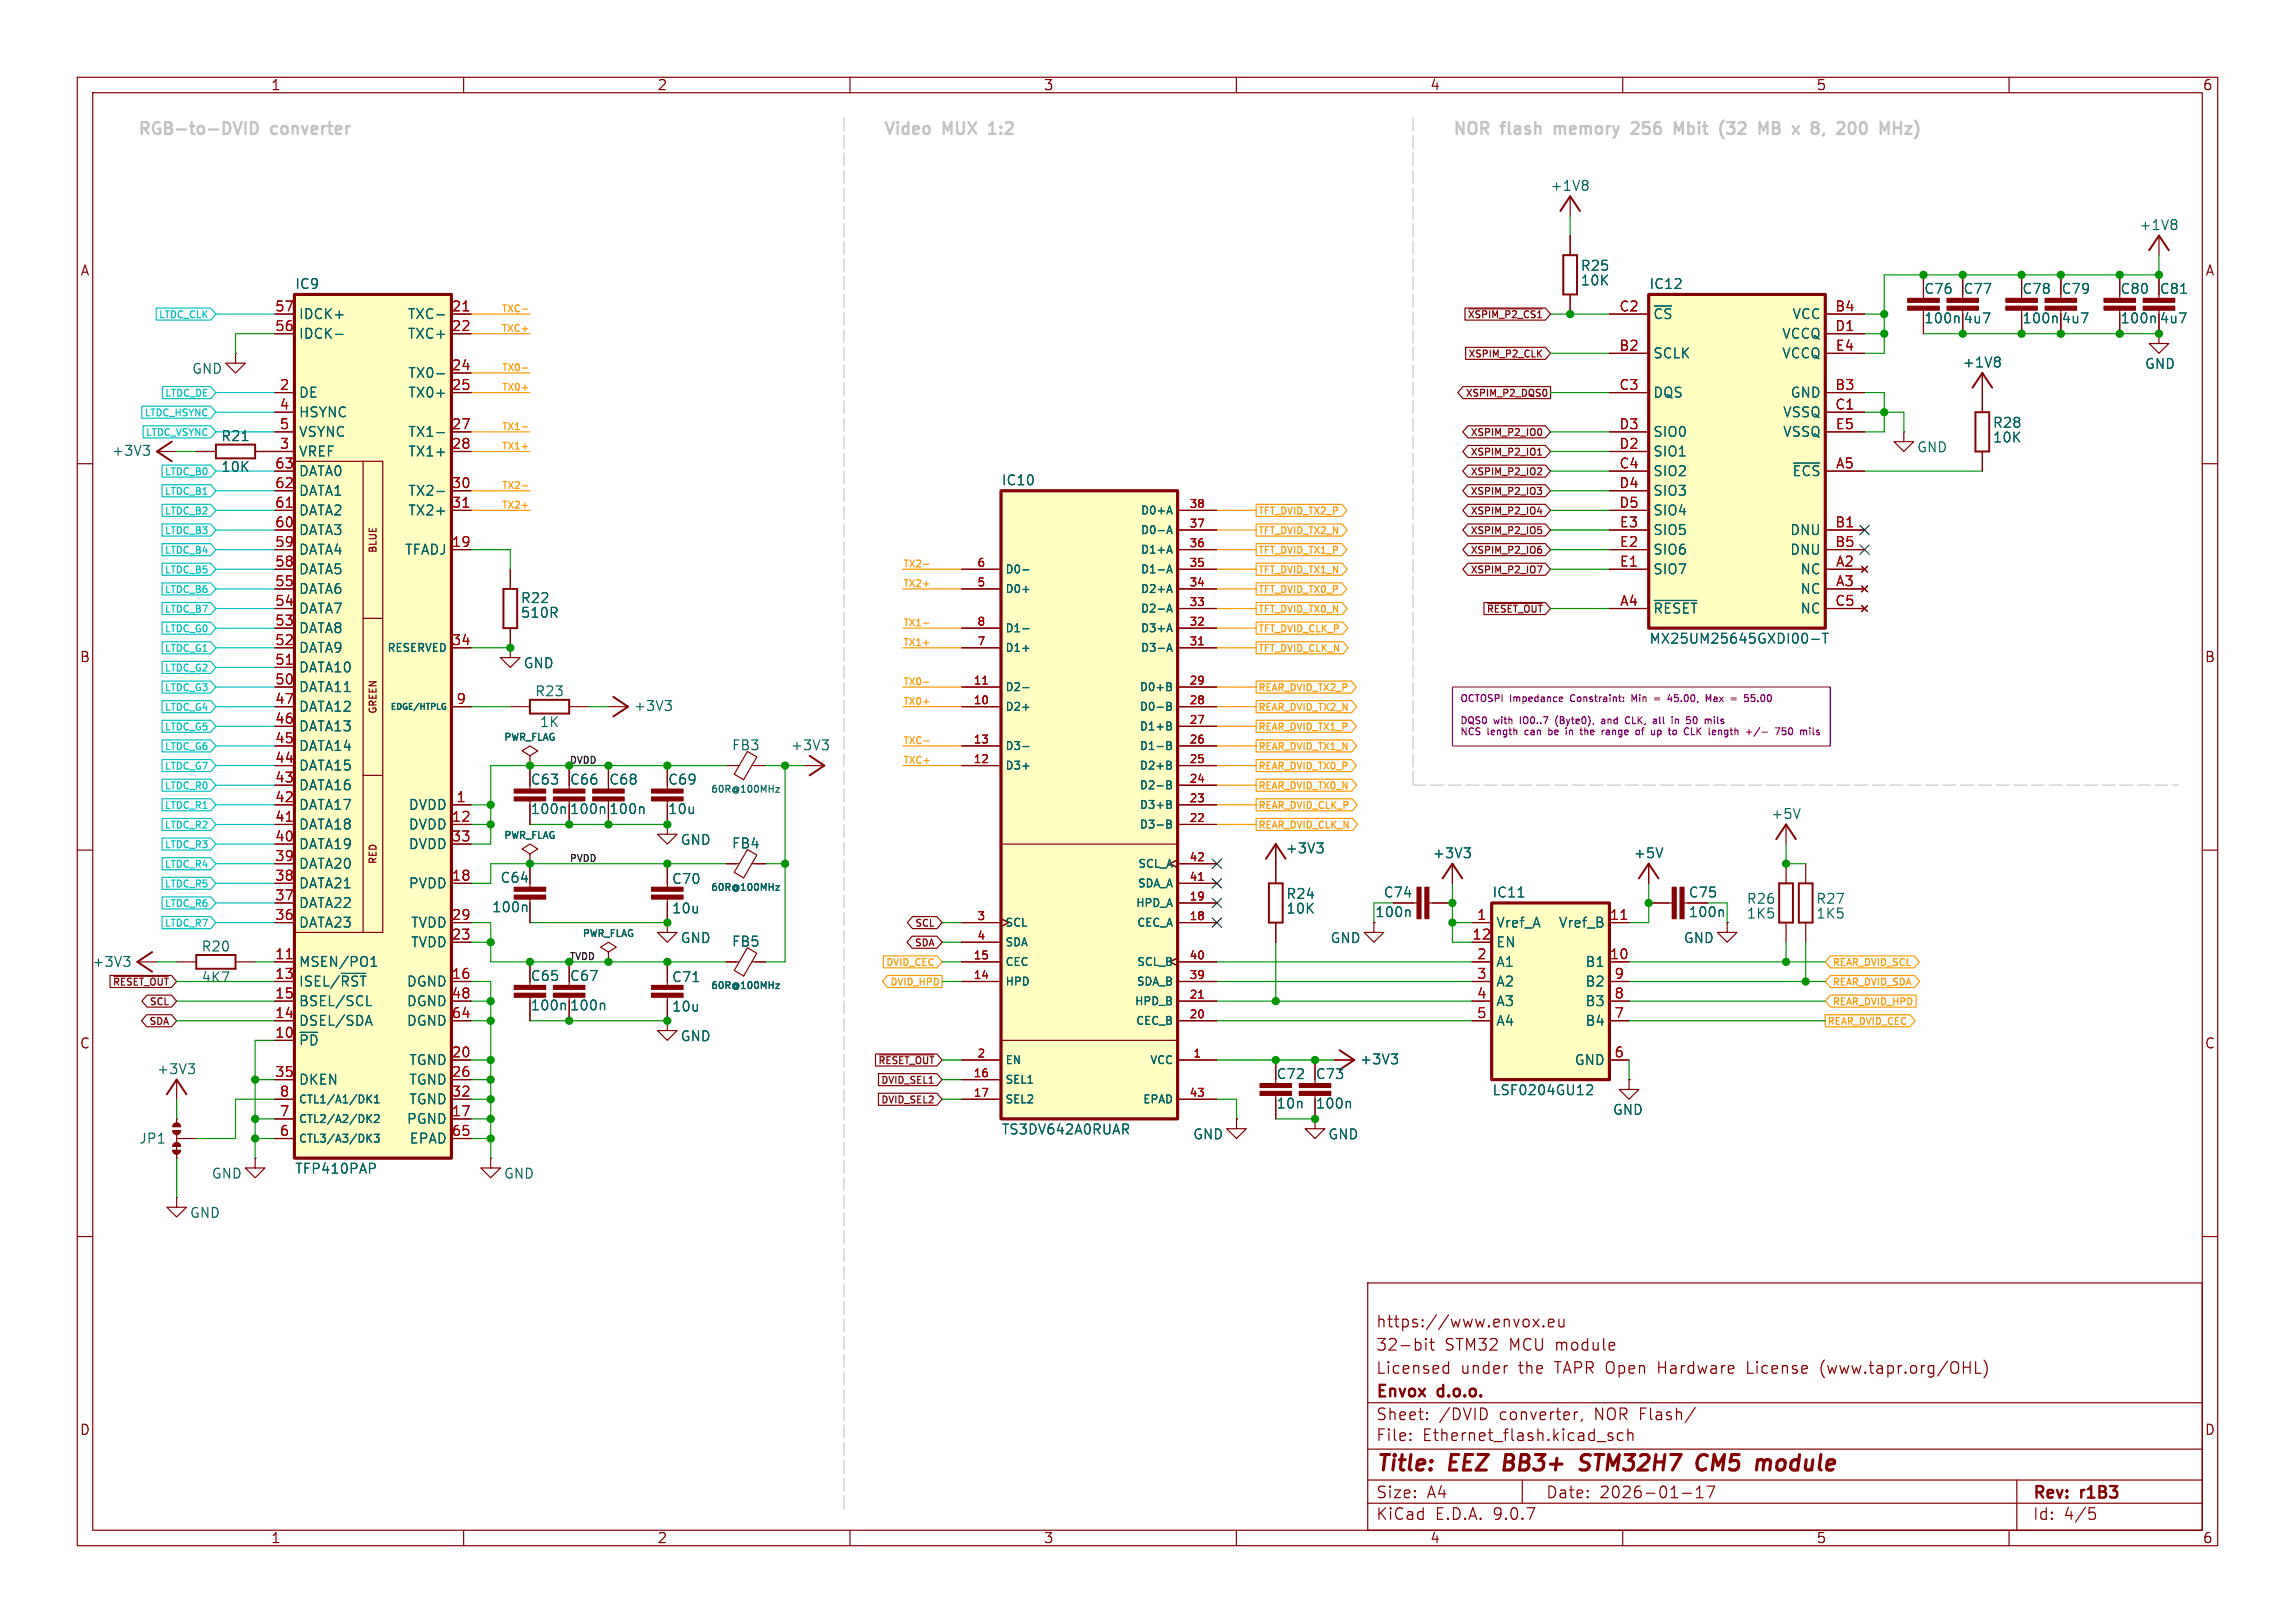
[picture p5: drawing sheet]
<svg xmlns="http://www.w3.org/2000/svg" width="297mm" height="210mm" viewBox="0 0 297 210" stroke-linecap="round" stroke-linejoin="round" font-family="sans-serif">
<defs><g id="words">
<g font-size="2.8" fill="#840000">
<text x="178" y="190.9">Title:</text>
<text x="187.7" y="190.9">EEZ</text>
<text x="195.5" y="190.9">BB3+</text>
<text x="206.2" y="190.9">STM32H7</text>
<text x="222.1" y="190.9">CM5</text>
<text x="230.6" y="190.9">module</text>
</g>
<g font-size="2.1" fill="#c2c2c2">
<text x="17.8" y="17.5">RGB-to-DVID</text>
<text x="35.2" y="17.5">converter</text>
<text x="114.3" y="17.5">Video</text>
<text x="122.2" y="17.5">MUX</text>
<text x="128.7" y="17.5">1:2</text>
<text x="188" y="17.5">NOR</text>
<text x="194.4" y="17.5">flash</text>
<text x="201.9" y="17.5">memory</text>
<text x="212.5" y="17.5">256</text>
<text x="218.6" y="17.5">Mbit</text>
<text x="225.1" y="17.5">(32</text>
<text x="230.8" y="17.5">MB</text>
<text x="235.8" y="17.5">x</text>
<text x="238.8" y="17.5">8,</text>
<text x="242.8" y="17.5">200</text>
</g>
<g font-size="2.1" fill="#840000">
<text x="178" y="172">https://www.envox.eu</text>
<text x="178" y="178">Licensed</text>
<text x="178" y="175">32-bit</text>
<text x="186.9" y="175">STM32</text>
<text x="189" y="178">under</text>
<text x="195.4" y="175">MCU module</text>
<text x="196.6" y="178">the</text>
<text x="201.4" y="178">TAPR Open</text>
<text x="215" y="178">Hardware</text>
<text x="226.7" y="178">License</text>
<text x="236.3" y="178">(www.tapr.org/OHL)</text>
<text x="178" y="184">Sheet:</text>
<text x="178" y="181.2">Envox</text>
<text x="186.2" y="181.2">d.o.o.</text>
<text x="186.2" y="184">/DVID</text>
<text x="194.1" y="184">converter,</text>
<text x="206.5" y="184">NOR Flash/</text>
<text x="178" y="186.7">File:</text>
<text x="184.1" y="186.7">Ethernet_flash.kicad_sch</text>
<text x="178" y="196.9">KiCad</text>
<text x="178" y="194.1">Size:</text>
<text x="184.7" y="194.1">A4</text>
<text x="185.7" y="196.9">E.D.A.</text>
<text x="193.3" y="196.9">9.0.7</text>
<text x="200" y="194.1">Date:</text>
<text x="207" y="194.1">2026-01-17</text>
<text x="263" y="194.3">Rev:</text>
<text x="263" y="196.9">Id:</text>
<text x="267.1" y="196.9">4/5</text>
<text x="269.4" y="194.3">r1B3</text>
</g>
<g font-size="1.8" fill="#840000">
<text x="35" y="11.9">1</text>
<text x="85" y="11.9">2</text>
<text x="135" y="11.9">3</text>
<text x="185" y="11.9">4</text>
<text x="235" y="11.9">5</text>
<text x="285" y="11.9">6</text>
<text x="10.3" y="35.9">A</text>
<text x="285.3" y="35.9">A</text>
<text x="10.3" y="85.9">B</text>
<text x="285.3" y="85.9">B</text>
<text x="218.4" y="116.3">C75</text>
<text x="10.3" y="135.9">C</text>
<text x="285.3" y="135.9">C</text>
<text x="10.3" y="185.9">D</text>
<text x="285.3" y="185.9">D</text>
<text x="35" y="199.9">1</text>
<text x="85" y="199.9">2</text>
<text x="135" y="199.9">3</text>
<text x="185" y="199.9">4</text>
<text x="235" y="199.9">5</text>
<text x="285" y="199.9">6</text>
</g>
<g font-size="1.8" fill="#006464">
<text x="200.6" y="24.9">+1V8</text>
<text x="276.8" y="30">+1V8</text>
<text x="204.5" y="35.2">R25</text>
<text x="38.1" y="37.6">IC9</text>
<text x="38.6" y="41.5">IDCK+</text>
<text x="52.7" y="41.5">TXC-</text>
<text x="204.5" y="37.1">10K</text>
<text x="213.4" y="37.6">IC12</text>
<text x="213.9" y="41.5">~{CS}</text>
<text x="231.9" y="41.5">VCC</text>
<text x="248.9" y="38.2">C76</text>
<text x="254" y="38.2">C77</text>
<text x="261.6" y="38.2">C78</text>
<text x="266.7" y="38.2">C79</text>
<text x="274.3" y="38.2">C80</text>
<text x="279.4" y="38.2">C81</text>
<text x="38.6" y="44">IDCK-</text>
<text x="52.7" y="44">TXC+</text>
<text x="213.9" y="46.6">SCLK</text>
<text x="230.5" y="44">VCCQ</text>
<text x="230.5" y="46.6">VCCQ</text>
<text x="248.9" y="42">100n</text>
<text x="253.9" y="47.8">+1V8</text>
<text x="254" y="42">4u7</text>
<text x="261.6" y="42">100n</text>
<text x="266.7" y="42">4u7</text>
<text x="274.3" y="42">100n</text>
<text x="277.5" y="47.9">GND</text>
<text x="279.4" y="42">4u7</text>
<text x="24.8" y="48.6">GND</text>
<text x="38.6" y="51.7">DE</text>
<text x="52.7" y="49.1">TX0-</text>
<text x="52.7" y="51.7">TX0+</text>
<text x="213.9" y="51.7">DQS</text>
<text x="231.6" y="51.7">GND</text>
<text x="14.4" y="59.2">+3V3</text>
<text x="28.5" y="57.3">R21</text>
<text x="38.6" y="54.2">HSYNC</text>
<text x="38.6" y="56.7">VSYNC</text>
<text x="38.6" y="59.3">VREF</text>
<text x="52.7" y="56.7">TX1-</text>
<text x="52.7" y="59.3">TX1+</text>
<text x="213.9" y="56.7">SIO0</text>
<text x="213.9" y="59.3">SIO1</text>
<text x="230.7" y="54.2">VSSQ</text>
<text x="230.7" y="56.7">VSSQ</text>
<text x="248" y="58.7">GND</text>
<text x="257.8" y="55.6">R28</text>
<text x="257.8" y="57.5">10K</text>
<text x="28.5" y="61.3">10K</text>
<text x="38.6" y="61.8">DATA0</text>
<text x="38.6" y="64.4">DATA1</text>
<text x="52.7" y="64.4">TX2-</text>
<text x="129.5" y="63">IC10</text>
<text x="213.9" y="61.8">SIO2</text>
<text x="213.9" y="64.4">SIO3</text>
<text x="231.9" y="61.8">~{ECS}</text>
<text x="38.6" y="66.9">DATA2</text>
<text x="38.6" y="69.4">DATA3</text>
<text x="38.6" y="72">DATA4</text>
<text x="52.3" y="72">TFADJ</text>
<text x="52.7" y="66.9">TX2+</text>
<text x="213.9" y="66.9">SIO4</text>
<text x="213.9" y="69.4">SIO5</text>
<text x="213.9" y="72">SIO6</text>
<text x="231.6" y="69.4">DNU</text>
<text x="231.6" y="72">DNU</text>
<text x="38.6" y="74.5">DATA5</text>
<text x="38.6" y="77.1">DATA6</text>
<text x="213.9" y="74.5">SIO7</text>
<text x="232.9" y="74.5">NC</text>
<text x="232.9" y="77.1">NC</text>
<text x="38.6" y="79.6">DATA7</text>
<text x="38.6" y="82.1">DATA8</text>
<text x="67.3" y="80.1">510R</text>
<text x="67.3" y="78.2">R22</text>
<text x="213.4" y="83.5">MX25UM25645GXDI00-T</text>
<text x="213.9" y="79.6">~{RESET}</text>
<text x="232.9" y="79.6">NC</text>
<text x="38.6" y="84.7">DATA9</text>
<text x="38.6" y="87.2">DATA10</text>
<text x="38.6" y="89.8">DATA11</text>
<text x="67.7" y="86.7">GND</text>
<text x="38.6" y="92.3">DATA12</text>
<text x="38.6" y="94.8">DATA13</text>
<text x="69.2" y="90.3">R23</text>
<text x="69.8" y="94.3">1K</text>
<text x="81.9" y="92.2">+3V3</text>
<text x="38.6" y="97.4">DATA14</text>
<text x="38.6" y="99.9">DATA15</text>
<text x="68.6" y="101.7">C63</text>
<text x="73.7" y="101.7">C66</text>
<text x="78.7" y="101.7">C68</text>
<text x="86.4" y="101.7">C69</text>
<text x="94.6" y="97.3">FB3</text>
<text x="102.2" y="97.3">+3V3</text>
<text x="38.6" y="102.5">DATA16</text>
<text x="38.6" y="105">DATA17</text>
<text x="38.6" y="107.5">DATA18</text>
<text x="52.8" y="105">DVDD</text>
<text x="52.8" y="107.5">DVDD</text>
<text x="68.6" y="105.5">100n</text>
<text x="73.7" y="105.5">100n</text>
<text x="78.7" y="105.5">100n</text>
<text x="86.4" y="105.5">10u</text>
<text x="229.1" y="106.2">+5V</text>
<text x="38.6" y="110.1">DATA19</text>
<text x="38.6" y="112.6">DATA20</text>
<text x="52.8" y="110.1">DVDD</text>
<text x="88" y="109.5">GND</text>
<text x="94.6" y="110">FB4</text>
<text x="166.3" y="110.6">+3V3</text>
<text x="185.3" y="111.3">+3V3</text>
<text x="211.3" y="111.3">+5V</text>
<text x="38.6" y="115.2">DATA21</text>
<text x="38.6" y="117.7">DATA22</text>
<text x="52.8" y="115.2">PVDD</text>
<text x="63.6" y="118.2">100n</text>
<text x="64.7" y="114.4">C64</text>
<text x="86.9" y="114.6">C70</text>
<text x="86.9" y="118.4">10u</text>
<text x="166.4" y="116.5">R24</text>
<text x="166.4" y="118.4">10K</text>
<text x="177.9" y="118.9">100n</text>
<text x="179" y="116.3">C74</text>
<text x="193" y="116.3">IC11</text>
<text x="218.4" y="118.9">100n</text>
<text x="226" y="117.2">R26</text>
<text x="226" y="119.1">1K5</text>
<text x="235" y="117.2">R27</text>
<text x="235" y="119.1">1K5</text>
<text x="11.9" y="125.3">+3V3</text>
<text x="26" y="123.3">R20</text>
<text x="38.6" y="120.2">DATA23</text>
<text x="38.6" y="125.3">MSEN/PO1</text>
<text x="53.1" y="120.2">TVDD</text>
<text x="53.1" y="122.8">TVDD</text>
<text x="88" y="122.2">GND</text>
<text x="94.6" y="122.7">FB5</text>
<text x="172.1" y="122.2">GND</text>
<text x="193.5" y="120.2">Vref_A</text>
<text x="193.5" y="122.8">EN</text>
<text x="193.5" y="125.3">A1</text>
<text x="201.6" y="120.2">Vref_B</text>
<text x="205.1" y="125.3">B1</text>
<text x="217.8" y="122.2">GND</text>
<text x="26" y="127.3">4K7</text>
<text x="38.6" y="127.9">ISEL/~{RST}</text>
<text x="38.6" y="130.4">BSEL/SCL</text>
<text x="52.6" y="127.9">DGND</text>
<text x="52.6" y="130.4">DGND</text>
<text x="68.6" y="130.9">100n</text>
<text x="68.6" y="127.1">C65</text>
<text x="73.7" y="130.9">100n</text>
<text x="73.7" y="127.1">C67</text>
<text x="86.9" y="127.3">C71</text>
<text x="86.9" y="131.1">10u</text>
<text x="193.5" y="127.9">A2</text>
<text x="193.5" y="130.4">A3</text>
<text x="205.1" y="127.9">B2</text>
<text x="205.1" y="130.4">B3</text>
<text x="38.6" y="132.9">DSEL/SDA</text>
<text x="38.6" y="135.5">~{PD}</text>
<text x="52.6" y="132.9">DGND</text>
<text x="88" y="134.9">GND</text>
<text x="175.9" y="137.9">+3V3</text>
<text x="193.5" y="132.9">A4</text>
<text x="205.1" y="132.9">B4</text>
<text x="20.2" y="139.2">+3V3</text>
<text x="38.6" y="140.6">DKEN</text>
<text x="52.9" y="138">TGND</text>
<text x="52.9" y="140.6">TGND</text>
<text x="52.9" y="143.1">TGND</text>
<text x="165.1" y="139.8">C72</text>
<text x="165.1" y="143.6">10n</text>
<text x="170.2" y="143.6">100n</text>
<text x="170.2" y="139.8">C73</text>
<text x="193" y="141.9">LSF0204GU12</text>
<text x="203.7" y="138">GND</text>
<text x="17.9" y="148.2">JP1</text>
<text x="52.6" y="145.6">PGND</text>
<text x="52.9" y="148.2">EPAD</text>
<text x="129.5" y="147">TS3DV642A0RUAR</text>
<text x="154.3" y="147.6">GND</text>
<text x="171.8" y="147.6">GND</text>
<text x="208.6" y="144.5">GND</text>
<text x="27.3" y="152.7">GND</text>
<text x="38.1" y="152.1">TFP410PAP</text>
<text x="65.1" y="152.7">GND</text>
<text x="24.5" y="157.8">GND</text>
</g>
<g font-size="1.8" fill="#a90000">
<text x="35.5" y="40.4">57</text>
<text x="58.4" y="40.4">21</text>
<text x="209.5" y="40.4">C2</text>
<text x="237.4" y="40.4">B4</text>
<text x="35.5" y="42.9">56</text>
<text x="58.4" y="42.9">22</text>
<text x="209.5" y="45.5">B2</text>
<text x="237.4" y="42.9">D1</text>
<text x="237.5" y="45.5">E4</text>
<text x="36.1" y="50.5">2</text>
<text x="36.1" y="53.1">4</text>
<text x="58.4" y="48">24</text>
<text x="58.4" y="50.5">25</text>
<text x="209.5" y="50.5">C3</text>
<text x="237.4" y="50.5">B3</text>
<text x="237.4" y="53.1">C1</text>
<text x="36.1" y="55.6">5</text>
<text x="36.1" y="58.2">3</text>
<text x="58.4" y="55.6">27</text>
<text x="58.4" y="58.2">28</text>
<text x="209.5" y="55.6">D3</text>
<text x="209.5" y="58.2">D2</text>
<text x="237.5" y="55.6">E5</text>
<text x="35.5" y="60.7">63</text>
<text x="35.5" y="63.2">62</text>
<text x="35.5" y="65.8">61</text>
<text x="58.4" y="63.2">30</text>
<text x="58.4" y="65.8">31</text>
<text x="209.5" y="60.7">C4</text>
<text x="209.5" y="63.2">D4</text>
<text x="209.5" y="65.8">D5</text>
<text x="237.5" y="60.7">A5</text>
<text x="35.5" y="68.3">60</text>
<text x="35.5" y="70.9">59</text>
<text x="58.4" y="70.9">19</text>
<text x="209.5" y="68.3">E3</text>
<text x="209.5" y="70.9">E2</text>
<text x="237.4" y="68.3">B1</text>
<text x="237.4" y="70.9">B5</text>
<text x="35.5" y="73.4">58</text>
<text x="35.5" y="75.9">55</text>
<text x="209.5" y="73.4">E1</text>
<text x="237.5" y="73.4">A2</text>
<text x="237.5" y="75.9">A3</text>
<text x="35.5" y="78.5">54</text>
<text x="35.5" y="81">53</text>
<text x="35.5" y="83.6">52</text>
<text x="58.4" y="83.6">34</text>
<text x="209.6" y="78.5">A4</text>
<text x="237.4" y="78.5">C5</text>
<text x="35.5" y="86.1">51</text>
<text x="35.5" y="88.6">50</text>
<text x="35.5" y="91.2">47</text>
<text x="35.5" y="93.7">46</text>
<text x="59" y="91.2">9</text>
<text x="35.5" y="96.3">45</text>
<text x="35.5" y="98.8">44</text>
<text x="35.5" y="101.3">43</text>
<text x="35.5" y="103.9">42</text>
<text x="35.5" y="106.4">41</text>
<text x="58.4" y="106.4">12</text>
<text x="59" y="103.9">1</text>
<text x="35.5" y="109">40</text>
<text x="35.5" y="111.5">39</text>
<text x="58.4" y="109">33</text>
<text x="35.5" y="114">38</text>
<text x="35.5" y="116.6">37</text>
<text x="35.5" y="119.1">36</text>
<text x="58.4" y="114">18</text>
<text x="58.4" y="119.1">29</text>
<text x="191.1" y="119.1">1</text>
<text x="208.2" y="119.1">11</text>
<text x="35.5" y="124.2">11</text>
<text x="58.4" y="121.7">23</text>
<text x="190.5" y="121.7">12</text>
<text x="191.1" y="124.2">2</text>
<text x="208.2" y="124.2">10</text>
<text x="35.5" y="126.7">13</text>
<text x="35.5" y="129.3">15</text>
<text x="35.5" y="131.8">14</text>
<text x="58.4" y="126.7">16</text>
<text x="58.4" y="129.3">48</text>
<text x="58.4" y="131.8">64</text>
<text x="191.1" y="126.7">3</text>
<text x="191.1" y="129.3">4</text>
<text x="191.1" y="131.8">5</text>
<text x="208.8" y="126.7">9</text>
<text x="208.8" y="129.3">8</text>
<text x="208.8" y="131.8">7</text>
<text x="35.5" y="134.4">10</text>
<text x="58.4" y="136.9">20</text>
<text x="208.8" y="136.9">6</text>
<text x="35.5" y="139.4">35</text>
<text x="36.1" y="142">8</text>
<text x="58.4" y="139.4">26</text>
<text x="58.4" y="142">32</text>
<text x="36.1" y="144.5">7</text>
<text x="36.1" y="147.1">6</text>
<text x="58.4" y="144.5">17</text>
<text x="58.4" y="147.1">65</text>
</g>
<g font-size="1.4" fill="#a90000">
<text x="153.8" y="65.8">38</text>
<text x="153.8" y="68.3">37</text>
<text x="153.8" y="70.9">36</text>
<text x="126.4" y="73.4">6</text>
<text x="126.4" y="75.9">5</text>
<text x="153.8" y="73.4">35</text>
<text x="153.8" y="75.9">34</text>
<text x="126.4" y="81">8</text>
<text x="126.4" y="83.6">7</text>
<text x="153.8" y="78.5">33</text>
<text x="153.8" y="81">32</text>
<text x="153.8" y="83.6">31</text>
<text x="125.9" y="88.6">11</text>
<text x="153.8" y="88.6">29</text>
<text x="125.9" y="91.2">10</text>
<text x="153.8" y="91.2">28</text>
<text x="153.8" y="93.7">27</text>
<text x="125.9" y="96.3">13</text>
<text x="125.9" y="98.8">12</text>
<text x="153.8" y="96.3">26</text>
<text x="153.8" y="98.8">25</text>
<text x="153.8" y="101.3">24</text>
<text x="153.8" y="103.9">23</text>
<text x="153.8" y="106.4">22</text>
<text x="153.8" y="111.5">42</text>
<text x="126.4" y="119.1">3</text>
<text x="153.8" y="114">41</text>
<text x="153.8" y="116.6">19</text>
<text x="153.8" y="119.1">18</text>
<text x="125.9" y="124.2">15</text>
<text x="126.4" y="121.7">4</text>
<text x="153.8" y="124.2">40</text>
<text x="125.9" y="126.7">14</text>
<text x="153.8" y="126.7">39</text>
<text x="153.8" y="129.3">21</text>
<text x="153.8" y="131.8">20</text>
<text x="126.4" y="136.9">2</text>
<text x="154.3" y="136.9">1</text>
<text x="125.9" y="139.4">16</text>
<text x="125.9" y="142">17</text>
<text x="153.8" y="142">43</text>
</g>
<g font-size="1.4" fill="#006464">
<text x="147.5" y="66.8">D0+A</text>
<text x="147.5" y="69.3">D0-A</text>
<text x="147.5" y="71.9">D1+A</text>
<text x="130" y="74.4">D0-</text>
<text x="130" y="76.9">D0+</text>
<text x="147.5" y="74.4">D1-A</text>
<text x="147.5" y="76.9">D2+A</text>
<text x="130" y="82">D1-</text>
<text x="147.5" y="79.5">D2-A</text>
<text x="147.5" y="82">D3+A</text>
<text x="50" y="84.6">RESERVED</text>
<text x="130" y="84.6">D1+</text>
<text x="130" y="89.6">D2-</text>
<text x="147.4" y="89.6">D0+B</text>
<text x="147.5" y="84.6">D3-A</text>
<text x="130" y="92.2">D2+</text>
<text x="147.4" y="92.2">D0-B</text>
<text x="147.4" y="94.7">D1+B</text>
<text x="130" y="97.3">D3-</text>
<text x="130" y="99.8">D3+</text>
<text x="147.4" y="97.3">D1-B</text>
<text x="147.4" y="99.8">D2+B</text>
<text x="147.4" y="102.3">D2-B</text>
<text x="147.4" y="104.9">D3+B</text>
<text x="147.4" y="107.4">D3-B</text>
<text x="147.2" y="112.5">SCL_A</text>
<text x="146.9" y="117.6">HPD_A</text>
<text x="147.1" y="115">SDA_A</text>
<text x="130" y="120.1">SCL</text>
<text x="130" y="122.7">SDA</text>
<text x="130" y="125.2">CEC</text>
<text x="147" y="120.1">CEC_A</text>
<text x="147" y="125.2">SCL_B</text>
<text x="130" y="127.7">HPD</text>
<text x="146.8" y="130.3">HPD_B</text>
<text x="147" y="127.7">SDA_B</text>
<text x="130" y="137.9">EN</text>
<text x="146.9" y="132.8">CEC_B</text>
<text x="148.7" y="137.9">VCC</text>
<text x="38.6" y="143">CTL1/A1/DK1</text>
<text x="130" y="140.4">SEL1</text>
<text x="130" y="143">SEL2</text>
<text x="147.8" y="143">EPAD</text>
<text x="38.6" y="145.5">CTL2/A2/DK2</text>
<text x="38.6" y="148.1">CTL3/A3/DK3</text>
</g>
<g font-size="1.2" fill="#00c2c2">
<text x="20.4" y="41.4">LTDC_CLK</text>
<text x="21.2" y="51.5">LTDC_DE</text>
<text x="18.6" y="54.1">LTDC_HSYNC</text>
<text x="18.7" y="56.6">LTDC_VSYNC</text>
<text x="21.2" y="64.2">LTDC_B1</text>
<text x="21.2" y="61.7">LTDC_B0</text>
<text x="21.2" y="71.9">LTDC_B4</text>
<text x="21.2" y="66.8">LTDC_B2</text>
<text x="21.2" y="69.3">LTDC_B3</text>
<text x="21.2" y="74.4">LTDC_B5</text>
<text x="21.2" y="76.9">LTDC_B6</text>
<text x="21.2" y="79.5">LTDC_B7</text>
<text x="21.2" y="82">LTDC_G0</text>
<text x="21.2" y="87.1">LTDC_G2</text>
<text x="21.2" y="89.6">LTDC_G3</text>
<text x="21.2" y="84.6">LTDC_G1</text>
<text x="21.2" y="92.2">LTDC_G4</text>
<text x="21.2" y="94.7">LTDC_G5</text>
<text x="21.2" y="97.3">LTDC_G6</text>
<text x="21.2" y="99.8">LTDC_G7</text>
<text x="21.2" y="107.4">LTDC_R2</text>
<text x="21.2" y="102.3">LTDC_R0</text>
<text x="21.2" y="104.9">LTDC_R1</text>
<text x="21.2" y="112.5">LTDC_R4</text>
<text x="21.2" y="110">LTDC_R3</text>
<text x="21.2" y="115">LTDC_R5</text>
<text x="21.2" y="117.6">LTDC_R6</text>
<text x="21.2" y="120.1">LTDC_R7</text>
</g>
<g font-size="1.2" fill="#f90">
<text x="64.8" y="40.5">TXC-</text>
<text x="64.8" y="43">TXC+</text>
<text x="64.8" y="48.1">TX0-</text>
<text x="64.8" y="50.6">TX0+</text>
<text x="64.8" y="55.7">TX1-</text>
<text x="64.8" y="58.2">TX1+</text>
<text x="64.8" y="63.3">TX2-</text>
<text x="64.8" y="65.9">TX2+</text>
<text x="162.8" y="66.8">TFT_DVID_TX2_P</text>
<text x="162.8" y="71.9">TFT_DVID_TX1_P</text>
<text x="162.8" y="69.3">TFT_DVID_TX2_N</text>
<text x="116.8" y="73.5">TX2-</text>
<text x="116.8" y="76">TX2+</text>
<text x="162.8" y="76.9">TFT_DVID_TX0_P</text>
<text x="162.8" y="74.4">TFT_DVID_TX1_N</text>
<text x="116.8" y="83.6">TX1+</text>
<text x="116.8" y="81.1">TX1-</text>
<text x="162.8" y="79.5">TFT_DVID_TX0_N</text>
<text x="162.8" y="82">TFT_DVID_CLK_P</text>
<text x="116.8" y="88.7">TX0-</text>
<text x="162.8" y="89.6">REAR_DVID_TX2_P</text>
<text x="162.8" y="84.6">TFT_DVID_CLK_N</text>
<text x="116.8" y="91.3">TX0+</text>
<text x="162.8" y="94.7">REAR_DVID_TX1_P</text>
<text x="162.8" y="92.2">REAR_DVID_TX2_N</text>
<text x="116.8" y="98.9">TXC+</text>
<text x="116.8" y="96.3">TXC-</text>
<text x="162.8" y="99.8">REAR_DVID_TX0_P</text>
<text x="162.8" y="97.3">REAR_DVID_TX1_N</text>
<text x="162.8" y="104.9">REAR_DVID_CLK_P</text>
<text x="162.8" y="102.3">REAR_DVID_TX0_N</text>
<text x="162.8" y="107.4">REAR_DVID_CLK_N</text>
<text x="114.5" y="125.2">DVID_CEC</text>
<text x="237.1" y="125.2">REAR_DVID_SCL</text>
<text x="115.1" y="127.7">DVID_HPD</text>
<text x="237.1" y="127.7">REAR_DVID_SDA</text>
<text x="237.1" y="130.3">REAR_DVID_HPD</text>
<text x="236.4" y="132.8">REAR_DVID_CEC</text>
</g>
<g font-size="1.2" fill="#840000">
<text x="189.8" y="41.4">~{XSPIM_P2_CS1}</text>
<text x="189.9" y="46.5">XSPIM_P2_CLK</text>
<text x="189.5" y="51.5">XSPIM_P2_DQS0</text>
<text x="190.2" y="56.6">XSPIM_P2_IO0</text>
<text x="190.2" y="59.2">XSPIM_P2_IO1</text>
<text x="190.2" y="64.2">XSPIM_P2_IO3</text>
<text x="190.2" y="61.7">XSPIM_P2_IO2</text>
<text x="48.9" y="71.7" transform="rotate(-90 48.9 71.7)">BLUE</text>
<text x="190.2" y="69.3">XSPIM_P2_IO5</text>
<text x="190.2" y="71.9">XSPIM_P2_IO6</text>
<text x="190.2" y="66.8">XSPIM_P2_IO4</text>
<text x="190.2" y="74.4">XSPIM_P2_IO7</text>
<text x="192.3" y="79.5">~{RESET_OUT}</text>
<text x="48.9" y="92.5" transform="rotate(-90 48.9 92.5)">GREEN</text>
<text x="48.9" y="111.9" transform="rotate(-90 48.9 111.9)">RED</text>
<text x="118.3" y="122.7">SDA</text>
<text x="118.3" y="120.1">SCL</text>
<text x="14.5" y="127.7">~{RESET_OUT}</text>
<text x="19.2" y="130.3">SCL</text>
<text x="19.2" y="132.8">SDA</text>
<text x="113.5" y="137.9">~{RESET_OUT}</text>
<text x="113.9" y="143">DVID_SEL2</text>
<text x="113.9" y="140.4">DVID_SEL1</text>
</g>
<g font-size="1.2" fill="#840084">
<text x="188.9" y="91.2">OCTOSPI</text>
<text x="188.9" y="94.1">DQS0</text>
<text x="188.9" y="95.5">NCS</text>
<text x="192.5" y="95.5">length</text>
<text x="193.4" y="94.1">with</text>
<text x="195.5" y="91.2">Impedance</text>
<text x="197" y="94.1">IO0..7</text>
<text x="197.6" y="95.5">can</text>
<text x="201" y="95.5">be</text>
<text x="201.9" y="94.1">(Byte0),</text>
<text x="203.5" y="95.5">in</text>
<text x="203.5" y="91.2">Constraint:</text>
<text x="205.7" y="95.5">the</text>
<text x="208.1" y="94.1">and</text>
<text x="208.7" y="95.5">range</text>
<text x="211.5" y="94.1">CLK,</text>
<text x="211.7" y="91.2">Min</text>
<text x="213.4" y="95.5">of</text>
<text x="215.4" y="94.1">all</text>
<text x="215.7" y="95.5">up</text>
<text x="217" y="91.2">45.00,</text>
<text x="218" y="94.1">in</text>
<text x="218.2" y="95.5">to</text>
<text x="220.2" y="94.1">50</text>
<text x="220.5" y="95.5">CLK</text>
<text x="222.2" y="91.2">Max</text>
<text x="222.9" y="94.1">mils</text>
<text x="223.9" y="95.5">length</text>
<text x="225.7" y="91.2">=</text>
<text x="227.7" y="91.2">55.00</text>
<text x="229.1" y="95.5">+/-</text>
<text x="233.1" y="95.5">750</text>
</g>
<g font-size="1.2" fill="#006464">
<text x="65.1" y="96.1">PWR_FLAG</text>
<text x="91.9" y="102.8">60R@100MHz</text>
<text x="65.1" y="108.8">PWR_FLAG</text>
<text x="91.9" y="115.5">60R@100MHz</text>
<text x="75.3" y="121.5">PWR_FLAG</text>
<text x="91.9" y="128.2">60R@100MHz</text>
</g>
<g font-size="1.2" fill="#0f0f0f">
<text x="73.7" y="98.9">DVDD</text>
<text x="73.7" y="111.6">PVDD</text>
<text x="73.7" y="124.3">TVDD</text>
</g>
<text font-size="1.1" fill="#006464" x="50.4" y="92">EDGE/HTPLG</text>
</g></defs>
<g fill="none" stroke="#840000" stroke-width=".15">
<path d="M10 10h277v190h-277zM12 12h273v186h-273zM60 10v2M110 10v2M160 10v2M210 10v2M260 10v2M10 60h2M285 60h2M10 110h2M213.4 111.8v2.5M231.1 111.8v2.5"/>
<path d="M231.1 119.4v2.5M233.7 111.8v2.5M233.7 119.4v2.5M285 110h2M73.7 124.5v2.5M73.7 129v3.1M86.4 132.1v1.3h1.2l-1.2 1.2-1.3-1.2h1.3M86.4 132.1h.1M160 144.8v1.3h-1.3l1.3 1.2 1.3-1.2h-1.3M160 144.8h.1M10 160h2M177 166h108v32h-108z"/>
<path d="M184.5 173.2v.1M184.5 173.7v1M184.5 173.2l.1 .1h-.1M185 173.7h.6M185.2 173.2v1.3l.1 .1 .3 .1M186.9 177.6l.1 .1 .5-.1M186.9 176.8l.1-.1 .5 .1M187.5 176.2v1.5M195 176.7h.1M198.4 170.7l.8 1M199.2 170.7l-.8 1M199.7 171.6h.1l-.1 .1"/>
<path d="M199.7 171.6v.1M200.4 171.2l.7-.1-.1-.3-.4-.1-.2 .2 .1 .7 .1 .1 .4-.1M201.7 170.7l.1 .9a.41 .41 0 0 0 .6 0M202.4 170.7v1M235.7 176.6v.4v.6M255.7 176.2v1.5h.7M256.7 176a1.72 1.72 0 0 1 0 2.3M285 160h2M60 198v2M110 198v2M160 198v2M177 194.5h108"/>
<path d="M177 191.5h108M177 187.5h108M177 181.5h108M182.5 186.3h.1l-.1 .1M182.5 186.3v.1M182.5 185.5v.1M182.5 185.5h.1l-.1 .1M184.7 183.6v.1M184.7 183.6h-.1l.1 .1M184.7 182.8v.1M184.7 182.8h-.1l.1 .1M192.4 182.6l.1 .2-.1 .5"/>
<path d="M197 191.5v3M204.2 182.7l-.3 .1M204.7 183.6l-.1 .3M208.7 185.5l-.4-.1-.2 .2 .1 .2 .5 .2v.1v.2l-.2 .1-.4-.1M210 198v2M210 185.5l-.4-.1-.3 .3v.4l.2 .2 .1 .1 .4-.1M210.7 185.5a.37 .37 0 0 1 .6 .1v.8M210.7 184.9v1.5M217.7 193.2h1.2M219.4 182.1l-1.3 2M219.5 193.8h.9M219.5 192.7l.5-.4v1.5"/>
<path d="M220.9 192.3h1l-.7 1.5M260 198v2M261 191.5v6.5M270.4 195.1h.7M270.5 195.7h.4l.3 .3v.3l-.2 .2-.5 .1"/>
</g>
<path d="M194.9 188.2l-.3 2h.8M205.5 190a.85 .85 0 0 1-1 .1M205.6 188.2h-.5a.49 .49 0 0 0-.5 .4 .49 .49 0 0 0 .4 .6l.5 .2M220.8 190a.73 .73 0 0 1-.9 .1M221 188.4a.69 .69 0 0 0-1.1 .1M228.9 188.9l.2 .1v.2l-.1 1" fill="none" stroke="#840000" stroke-width=".4"/>
<path d="M212.1 113.7l1.3-1.9 1.2 1.9M230.3 114.3h1.7v5.1h-1.7zM232.8 114.3h1.8v5.1h-1.8z" fill="none" stroke="#840000" stroke-width=".25"/>
<path d="M215.2 109.7l-.4 1.3M78.1 129.8l.1 .2v.7" fill="none" stroke="#006464" stroke-width=".15"/>
<g fill="#840000" stroke="#840000" stroke-width=".15">
<path d="M71.6 127.5h4.1v.5h-4.1z"/>
<path d="M71.6 128.5h4.1v.5h-4.1z"/>
</g>
<path d="M129.5 63.5h22.9v81.3h-22.9z" fill="#ffffc2"/>
<g fill="none" stroke="#840000" stroke-width=".15">
<path d="M124.5 73.7h5M124.5 76.2h5M152.4 73.7h5.1M152.4 76.2h5.1M152.4 66h5.1M152.4 68.6h5.1M152.4 71.1h5.1M152.4 78.7h5.1M124.5 81.3h5M124.5 83.8h5M124.5 88.9h5M124.5 91.4h5"/>
<path d="M124.5 96.5h5M124.5 99.1h5M152.4 81.3h5.1M152.4 83.8h5.1M152.4 88.9h5.1M152.4 91.4h5.1M152.4 96.5h5.1M152.4 99.1h5.1M152.4 94h5.1M124.5 119.4h5M129.5 118.9l1.1 .5-1.1 .5M129.5 109.2h22.9"/>
<path d="M152.4 111.3l-1 .5 1 .5M152.4 119.4h5.1M152.4 101.6h5.1M152.4 104.1h5.1M152.4 106.7h5.1M152.4 111.8h5.1M152.4 114.3h5.1M152.4 116.8h5.1M124.5 121.9h5M124.5 124.5h5M124.5 127h5M124.5 137.2h5"/>
<path d="M124.5 139.7h5M129.5 134.6h22.9M152.4 124l-1 .5 1 .5M152.4 124.5h5.1M152.4 127h5.1M152.4 137.2h5.1M152.4 129.5h5.1M152.4 132.1h5.1M124.5 142.2h5M152.4 142.2h5.1"/>
</g>
<path d="M129.5 63.5h22.9v81.3h-22.9z" fill="none" stroke="#840000" stroke-width=".41"/>
<g fill="none" stroke="#006464" stroke-width=".15">
<path d="M132.4 73.7h.7M132.4 76.3h.7M151 69l.4-1 .3 1M151 74.1l.4-1 .3 1M151 79.2l.4-1 .3 1M151.1 66.2h.5M151.1 68.8h.5M151.1 71.3h.5M151.1 73.8h.5M151.1 76.4h.5M151.1 78.9h.5M151.4 65.5l.3 1"/>
<path d="M151.4 70.6l.3 1M151.4 75.6l.3 1.1M132.4 81.4h.7M132.4 83.9h.7M132.4 89h.7M132.4 91.5h.7M132.4 96.6h.7M132.4 99.1h.7M151 84.3l.4-1 .3 1M151 90.9h.4l.1 .1v.2l-.1 .2M151 96h.4l.1 .1v.2l-.1 .1M151 91.4h.4"/>
<path d="M151 96.4h.4M151.1 81.5h.5M151.1 84h.5M151.4 80.7l.3 1M151.4 88.3l.1 .2v.2l-.1 .1a.27 .27 0 0 1 .2 .3 .27 .27 0 0 1-.2 .3h-.4M151.4 91.4a.27 .27 0 0 1 .2 .2 .27 .27 0 0 1-.2 .3h-.4M151.4 93.4l.1 .2v.2l-.1 .1a.27 .27 0 0 1 .2 .3 .27 .27 0 0 1-.2 .2h-.4M151.4 96.4a.27 .27 0 0 1 .2 .3 .27 .27 0 0 1-.2 .3h-.4M151.4 98.5l.1 .2v.2l-.1 .1a.27 .27 0 0 1 .2 .2 .27 .27 0 0 1-.2 .3h-.4M151 101h.4l.1 .1v.2l-.1 .2M151 106.1h.4l.1 .1v.2l-.1 .2M151 101.5h.4"/>
<path d="M151 106.6h.4M151.4 101.5a.27 .27 0 0 1 .2 .3 .27 .27 0 0 1-.2 .3h-.4M151.4 103.6l.1 .2v.2l-.1 .1a.27 .27 0 0 1 .2 .2 .27 .27 0 0 1-.2 .3h-.4M151.4 106.6a.27 .27 0 0 1 .2 .3 .27 .27 0 0 1-.2 .2h-.4M145.6 146.1l.4 .6M145.9 145.5a.34 .34 0 0 1 0 .6"/>
</g>
<path d="M127.2 88.5h.6M155.1 83.4h.6M155.1 113.9h.6M155.1 129.2h.6" fill="none" stroke="#a90000" stroke-width=".15"/>
<path d="M213.4 38.1h22.8v43.2h-22.8z" fill="#ffffc2"/>
<path d="M213.4 38.1h22.8v43.2h-22.8z" fill="none" stroke="#840000" stroke-width=".41"/>
<g fill="none" stroke="#840000" stroke-width=".15">
<path d="M208.3 40.6h5.1M208.3 45.7h5.1M208.3 50.8h5.1M208.3 55.9h5.1M208.3 58.4h5.1M236.2 40.6h5.1M236.2 45.7h5.1M236.2 50.8h5.1M236.2 55.9h5.1M236.2 43.2h5.1M236.2 53.3h5.1M66 73.7v2.5"/>
<path d="M208.3 61h5.1M208.3 63.5h5.1M208.3 66h5.1M208.3 68.6h5.1M208.3 71.1h5.1M208.3 73.7h5.1M208.3 78.7h5.1M236.2 61h5.1M236.2 68.6h5.1M236.2 71.1h5.1M236.2 73.7h5.1M236.2 78.7h5.1"/>
<path d="M236.2 76.2h5.1M240.9 73.3l.8 .7M240.9 75.8l.8 .8M240.9 78.4l.8 .7M241.7 73.3l-.8 .7M241.7 75.8l-.8 .8M241.7 78.4l-.8 .7M66 81.3v2.5M78.7 91.4h2.6M213.4 116.8h3M223.5 119.4v1.3h-1.3l1.3 1.2 1.3-1.2h-1.3M223.5 119.4h.1"/>
<path d="M22.9 139.7v2.5M22.9 124.5h2.5M30.5 124.5h2.5M86.4 124.5v2.5M86.4 129v3.1M22.9 154.9v1.3h1.2l-1.2 1.3-1.3-1.3h1.3M22.9 154.9h.1M22.9 144.8h.1M22.9 149.9h.1M22.9 144.8v.7M22.9 146.6v3.3M22.9 147.3h2.5"/>
<path d="M33 149.9v1.2h-1.3l1.3 1.3 1.3-1.3h-1.3M33 149.9h.1"/>
</g>
<path d="M232.1 59.9h3.4M214.1 77.7h5.5M86.1 90.7h.8l-.5 .4M86.6 91.1l.3 .3v.3l-.3 .2M234.5 82.7h.9M235.8 81.9h.8M236.2 81.9v1.3M222.8 117.8l.2 .1v.7M24.4 137.6h.8l-.5 .5M24.9 138.1l.3 .3v.3l-.3 .2M89.7 127h.7" fill="none" stroke="#006464" stroke-width=".15"/>
<path d="M65.2 76.2h1.7v5.1h-1.7zM79.4 90.2l1.9 1.2-1.9 1.3M25.4 123.6h5.1v1.7h-5.1zM21.6 141.6l1.3-1.9 1.2 1.9" fill="none" stroke="#840000" stroke-width=".25"/>
<g fill="#840000" stroke="#840000" stroke-width=".15">
<path d="M84.3 128.5h4.1v.5h-4.1z"/>
<path d="M84.3 127.5h4.1v.5h-4.1z"/>
<path d="M217.4 114.8h.5v4.1h-.5z"/>
<path d="M216.4 114.8h.5v4.1h-.5z"/>
<path d="M22.5 145.4a.51 .51 0 0 1 .6-.1 .51 .51 0 0 1 .3 .5h-1z"/>
<path d="M22.3 146.3h.6v.5a.51 .51 0 0 1-.6-.5z"/>
<path d="M22.9 146.3h.5a.51 .51 0 0 1-.5 .5z"/>
<path d="M22.5 148a.51 .51 0 0 1 .6-.1 .51 .51 0 0 1 .3 .4h-1z"/>
<path d="M22.3 148.8h.6v.6a.51 .51 0 0 1-.6-.6z"/>
<path d="M22.9 148.8h.5a.51 .51 0 0 1-.5 .5z"/>
</g>
<path d="M193 116.8h15.3v22.9h-15.3z" fill="#ffffc2"/>
<path d="M193 116.8h15.3v22.9h-15.3z" fill="none" stroke="#840000" stroke-width=".41"/>
<g fill="none" stroke="#840000" stroke-width=".15">
<path d="M203.2 25.4v2.5M203.2 30.5v2.5M203.2 38.1v2.5M248.9 35.6v2.5M254 35.6v2.5M261.6 35.6v2.5M266.7 35.6v2.5M20.3 58.4h2.6M25.4 58.4h2.5M30.5 45.7v1.3h-1.3l1.3 1.3 1.2-1.3h-1.2M30.5 45.7h.1M33 58.4h2.6"/>
<path d="M248.9 40.1v3.1M254 40.1v3.1M261.6 40.1v3.1M266.7 40.1v3.1M66 91.4h2.6M68.6 97.8l1-.6-1-.7-1 .7 1 .6v1.3M68.6 99.1h.1M73.7 91.4h2.5M68.6 111.8v3M68.6 116.3v3.1M86.4 119.4v1.3h1.2l-1.2 1.2-1.3-1.2h1.3M86.4 119.4h.1"/>
<path d="M86.4 111.8v2.5M86.4 116.3v3.1M165.1 109.2v5.1M165.1 119.4v2.5M177.8 119.4v1.3h-1.3l1.3 1.2 1.3-1.2h-1.3M180.3 116.8h3.1M184.9 116.8h3.1M188 111.8v2.5M190.5 119.4h2.5M208.3 119.4h2.5M17.8 124.5h2.5M68.6 124.5v2.5"/>
<path d="M68.6 129v3.1M78.7 123.2l1.1-.6-1.1-.7-1 .7 1 .6v1.3M78.7 124.5h.1M94 124.5h1.6M96.7 122.6l1.2 .7-1.7 3-1.2-.7zM97.3 124.5h1.8M165.1 137.2v2.5M170.2 137.2v2.5M172.7 137.2h2.6M190.5 121.9h2.5M190.5 124.5h2.5M190.5 127h2.5"/>
<path d="M190.5 129.5h2.5M190.5 132.1h2.5M208.3 124.5h2.5M208.3 127h2.5M208.3 129.5h2.5M208.3 132.1h2.5M208.3 137.2h2.5M210.8 139.7v1.3h1.3l-1.3 1.2-1.3-1.2h1.3M210.8 139.7h.1M63.5 149.9v1.2h1.3l-1.3 1.3-1.3-1.3h1.3M63.5 149.9h.1M165.1 141.7v3.1"/>
<path d="M170.2 144.8v1.3h1.2l-1.2 1.2-1.3-1.2h1.3M170.2 144.8h.1M170.2 141.7v3.1"/>
</g>
<path d="M209.8 119h.7" fill="none" stroke="#a90000" stroke-width=".15"/>
<g fill="none" stroke="#006464" stroke-width=".15">
<path d="M205.3 23.3l.2 .3-.1 .2-.1 .1 .2 .2v.3l-.2 .2M18.5 57.6h.8l-.4 .5M19.1 58.1l.2 .3v.3l-.2 .2M31.4 57h.7M253.3 40.9l.1 .1M266 40.9l.1 .1M68 117.1l.2 .2v.7M170.4 109.1h.8l-.4 .5M171 109.6l.2 .2v.3l-.2 .2M182.3 117.8l.2 .1v.7M189.5 109.7h.8l-.5 .5M190 110.2l.3 .2v.3l-.3 .3"/>
<path d="M196.5 116.1h.7M16 123.8h.8l-.4 .5M16.5 124.3l.3 .2v.3l-.3 .2M73 129.8l.2 .2v.7M100.4 127.3h.5l-.5 .6h.5M180.1 136.4h.7l-.4 .5M180.6 136.9l.2 .2v.3l-.2 .2M174.6 142.5l.2 .2v.7M205.4 140.5l.1-.1h.5a.34 .34 0 0 1 0 .5l-.7 .7h.8"/>
</g>
<path d="M201.9 27.3l1.3-1.9 1.3 1.9M202.3 33h1.8v5.1h-1.8zM22.2 57.2l-1.9 1.2 1.9 1.3M27.9 57.5h5.1v1.8h-5.1zM68.6 90.6h5.1v1.7h-5.1zM163.8 111.1l1.3-1.9 1.3 1.9M164.2 114.3h1.8v5.1h-1.8zM186.7 113.7l1.3-1.9 1.2 1.9M19.7 123.2l-1.9 1.3 1.9 1.2M173.4 135.9l1.9 1.3-1.9 1.2" fill="none" stroke="#840000" stroke-width=".25"/>
<g fill="#840000" stroke="#840000" stroke-width=".15">
<path d="M183.4 114.8h.5v4.1h-.5z"/>
<path d="M184.4 114.8h.5v4.1h-.5z"/>
<path d="M168.1 140.2h4.1v.5h-4.1z"/>
<path d="M168.1 141.2h4.1v.5h-4.1z"/>
<path d="M84.3 115.8h4.1v.5h-4.1z"/>
<path d="M84.3 114.8h4.1v.5h-4.1z"/>
<path d="M66.5 127.5h4.1v.5h-4.1z"/>
<path d="M66.5 128.5h4.1v.5h-4.1z"/>
<path d="M66.5 114.8h4.1v.5h-4.1z"/>
<path d="M66.5 115.8h4.1v.5h-4.1z"/>
<path d="M163.1 140.2h4v.5h-4z"/>
<path d="M163.1 141.2h4v.5h-4z"/>
<path d="M264.7 38.6h4v.5h-4z"/>
<path d="M264.7 39.6h4v.5h-4z"/>
<path d="M259.6 38.6h4.1v.5h-4.1z"/>
<path d="M259.6 39.6h4.1v.5h-4.1z"/>
<path d="M246.9 38.6h4.1v.5h-4.1z"/>
<path d="M246.9 39.6h4.1v.5h-4.1z"/>
<path d="M252 38.6h4v.5h-4z"/>
<path d="M252 39.6h4v.5h-4z"/>
</g>
<path d="M38.1 38.1h20.3v111.8h-20.3z" fill="#ffffc2"/>
<g fill="none" stroke="#840000" stroke-width=".15">
<path d="M189.6 39.9h10.4l.7 .7-.7 .8h-10.4zM190.1 40h9.5M203.2 30.5v2.5M203.2 38.1v2.5M248.9 35.6v2.5M254 35.6v2.5M261.6 35.6v2.5M266.7 35.6v2.5M274.3 35.6v2.5M279.4 30.5v2.5M279.4 35.6v2.5M25.4 58.4h2.5"/>
<path d="M33 58.4h5.1M35.6 40.6h2.5M35.6 43.2h2.5M35.6 50.8h2.5M35.6 53.3h2.5M35.6 55.9h2.5M38.1 59.7h11.4v61h-11.4M47 59.7v20.3h2.5M58.4 40.6h2.6M58.4 43.2h2.6M58.4 50.8h2.6M58.4 55.9h2.6"/>
<path d="M58.4 58.4h2.6M58.4 48.3h2.6M189.3 50h11.4v1.6h-11.4l-.6-.8zM189.7 44.9h10.3l.7 .8-.7 .8h-10.3zM190 55.1h10l.7 .8-.7 .8h-10l-.7-.8zM190 57.6h10l.7 .8-.7 .8h-10l-.7-.8zM199 58.9h.5M199.1 58.2l.1-.2v.9M199.1 45.7l.4 .5M199.3 55.5a.56 .56 0 0 1 0 .8M199.5 45.3l-.5 .5M200 50.4a.56 .56 0 0 1 0 .9"/>
<path d="M208.3 40.6h5.1M208.3 50.8h5.1M208.3 55.9h5.1M208.3 58.4h5.1M208.3 45.7h5.1M236.2 40.6h5.1M236.2 43.2h5.1M236.2 50.8h5.1M236.2 53.3h5.1M236.2 55.9h5.1M236.2 45.7h5.1M246.4 55.9v1.3h1.2l-1.2 1.2-1.3-1.2h1.3"/>
<path d="M246.4 55.9h.1M248.9 40.6v2.6M254 40.6v2.6M256.5 48.3v5M256.5 58.4v2.6M261.6 40.6v2.6M266.7 40.6v2.6M274.3 40.1v3.1M279.4 43.2v1.3h-1.3l1.3 1.2 1.3-1.2h-1.3M279.4 43.2h.1M279.4 40.1v3.1M35.6 61h2.5"/>
<path d="M35.6 63.5h2.5M35.6 66h2.5M35.6 68.6h2.5M35.6 71.1h2.5M35.6 73.7h2.5M35.6 76.2h2.5M35.6 78.7h2.5M58.4 63.5h2.6M58.4 66h2.6M58.4 71.1h2.6M66 73.7v2.5M124.5 73.7h5"/>
<path d="M124.5 76.2h5M152.4 66h5.1M152.4 68.6h5.1M152.4 71.1h5.1M152.4 73.7h5.1M152.4 76.2h5.1M152.4 78.7h5.1M190 62.7h10l.7 .8-.7 .8h-10l-.7-.8zM190 72.9h10l.7 .8-.7 .7h-10l-.7-.7zM190 67.8h10l.7 .8-.7 .8h-10l-.7-.8zM190 60.2h10l.7 .8-.7 .7h-10l-.7-.7zM190 70.3h10l.7 .8-.7 .8h-10l-.7-.8z"/>
<path d="M190 65.3h10l.7 .7-.7 .8h-10l-.7-.8zM192 78h8l.7 .7-.7 .8h-8zM192.5 78.1h7.1M199 63.1h.5l-.3 .3 .3 .1v.3l-.2 .2h-.2M199 73.2h.5l-.3 .9M199 66.2h.5M199 68.2h.5M199.1 60.5l.3 .1 .1 .2-.5 .6h.5M199.1 68.5h.2l.2 .2-.1 .3h-.3M199.2 71h.1l.2 .2v.3l-.3 .1M199.2 70.7h.2M199.4 65.9v.6"/>
<path d="M208.3 61h5.1M208.3 63.5h5.1M208.3 66h5.1M208.3 68.6h5.1M208.3 71.1h5.1M208.3 73.7h5.1M208.3 78.7h5.1M236.2 61h5.1M236.2 68.6h5.1M236.2 71.1h5.1M236.2 73.7h5.1M236.2 76.2h5.1"/>
<path d="M236.2 78.7h5.1M240.9 73.3l.8 .7M240.9 75.8l.8 .8M240.9 78.4l.8 .7M241.7 73.3l-.8 .7M241.7 75.8l-.8 .8M241.7 78.4l-.8 .7M35.6 81.3h2.5M35.6 83.8h2.5M35.6 86.4h2.5M35.6 88.9h2.5M35.6 91.4h2.5"/>
<path d="M35.6 94h2.5M35.6 96.5h2.5M35.6 99.1h2.5M47 80v20.3h2.5M58.4 83.8h2.6M58.4 91.4h2.6M66 83.8v1.3h1.3l-1.3 1.3-1.2-1.3h1.2M66 83.8h.1M66 81.3v2.5M68.6 99.1h.1M68.6 99.1v2.5M73.7 99.1v2.5"/>
<path d="M78.7 99.1v2.5M86.4 99.1v2.5M94 99.1h1.6M96.7 97.2l1.2 .7-1.7 3-1.2-.7zM97.3 99.1h1.8M104.1 99.1h2.6M124.5 81.3h5M124.5 83.8h5M124.5 88.9h5M124.5 91.4h5M124.5 96.5h5M124.5 99.1h5"/>
<path d="M152.4 81.3h5.1M152.4 83.8h5.1M152.4 88.9h5.1M152.4 91.4h5.1M152.4 94h5.1M152.4 96.5h5.1M152.4 99.1h5.1M35.6 101.6h2.5M35.6 104.1h2.5M35.6 106.7h2.5M35.6 109.2h2.5M35.6 111.8h2.5"/>
<path d="M35.6 114.3h2.5M35.6 116.8h2.5M35.6 119.4h2.5M47 100.3v20.4M58.4 104.1h2.6M58.4 106.7h2.6M58.4 109.2h2.6M58.4 114.3h2.6M58.4 119.4h2.6M68.6 110.5l1-.6-1-.7-1 .7 1 .6v1.3M68.6 111.8h.1M68.6 103.6v3.1"/>
<path d="M68.6 111.8v2.5M68.6 116.8v2.6M73.7 103.6v3.1M78.7 103.6v3.1M86.4 106.7v1.3h1.2l-1.2 1.2-1.3-1.2h1.3M86.4 106.7h.1M86.4 119.4h.1M86.4 103.6v3.1M86.4 111.8v2.5M86.4 116.8v2.6M94 111.8h1.6M96.7 109.9l1.2 .7-1.7 3-1.2-.7z"/>
<path d="M97.3 111.8h1.8M118.1 118.6h3.2l.6 .8-.6 .8h-3.2l-.7-.8zM124.5 119.4h5M129.5 118.9l1.1 .5-1.1 .5M152.4 111.3l-1 .5 1 .5M152.4 101.6h5.1M152.4 104.1h5.1M152.4 106.7h5.1M152.4 111.8h5.1M152.4 114.3h5.1M152.4 116.8h5.1M152.4 119.4h5.1"/>
<path d="M165.1 109.2v5.1M165.1 119.4v2.5M180.3 116.8h2.6M185.4 116.8h2.6M188 111.8v2.5M190.5 119.4h2.5M208.3 119.4h2.5M213.4 116.8h2.5M213.4 111.8v2.5M223.5 119.4h.1M231.1 106.7v2.5M14.2 126.2h8l.7 .8-.7 .8h-8z"/>
<path d="M14.7 126.3h7.1M19 131.3h3.2l.7 .8-.7 .8h-3.2l-.7-.8zM19 128.8h3.2l.7 .7-.7 .8h-3.2l-.6-.8zM35.6 124.5h2.5M35.6 127h2.5M35.6 129.5h2.5M35.6 132.1h2.5M35.6 134.6h2.5M35.6 139.7h2.5M58.4 127h2.6M58.4 129.5h2.6M58.4 132.1h2.6"/>
<path d="M58.4 139.7h2.6M58.4 121.9h2.6M58.4 137.2h2.6M68.6 124.5v2.5M68.6 129.5v2.6M73.7 124.5v2.5M73.7 129.5v2.6M78.7 124.5h.1M86.4 132.1h.1M86.4 124.5v2.5M86.4 129.5v2.6M94 124.5h1.2"/>
<path d="M97.8 124.5h1.3M113.3 136.4h8l.6 .8-.6 .7h-8zM113.7 138.9h7.6l.6 .8-.6 .8h-7.6zM113.8 136.5h7M118 121.1h3.3l.6 .8-.6 .8h-3.3l-.6-.8zM124.5 124.5h5M124.5 127h5M124.5 139.7h5M124.5 121.9h5M124.5 137.2h5M152.4 124l-1 .5 1 .5M152.4 124.5h5.1"/>
<path d="M152.4 127h5.1M152.4 129.5h5.1M152.4 132.1h5.1M152.4 137.2h5.1M165.1 137.2v2.5M170.2 137.2v2.5M172.7 137.2h2.6M190.5 124.5h2.5M190.5 127h2.5M190.5 129.5h2.5M190.5 132.1h2.5M190.5 121.9h2.5"/>
<path d="M208.3 124.5h2.5M208.3 127h2.5M208.3 129.5h2.5M208.3 132.1h2.5M208.3 137.2h2.5M210.8 139.7h.1M35.6 142.2h2.5M35.6 144.8h2.5M35.6 147.3h2.5M58.4 142.2h2.6M58.4 144.8h2.6M58.4 147.3h2.6"/>
<path d="M113.7 141.5h7.6l.6 .7-.6 .8h-7.6zM120.3 140.2h.5M124.5 142.2h5M152.4 142.2h5.1M160 144.8h.1M165.1 142.2v2.6M170.2 144.8h.1M170.2 142.2v2.6"/>
</g>
<path d="M38.1 38.1h20.3v111.8h-20.3z" fill="none" stroke="#840000" stroke-width=".41"/>
<g fill="none" stroke="#006464" stroke-width=".15">
<path d="M281.5 28.4l.2 .3-.1 .2-.1 .1 .2 .2v.3l-.2 .2M282.2 38h.8M31.4 57h.7M43.4 43.3h1M56.5 40.7h1M56.5 48.4h1M56.5 56h1M232.1 59.9h3.4M253.3 40.9l.1 .1M258.6 46.2l.2 .3v.1l-.2 .2 .2 .2v.2l-.2 .3M266 40.9l.1 .1M278.7 40.9l.1 .1"/>
<path d="M56.5 63.6h1M132.4 73.7h.7M132.4 76.3h.7M151 69l.4-1 .3 1M151 74.1l.4-1 .3 1M151 79.2l.4-1 .3 1M151.1 66.2h.5M151.1 68.8h.5M151.1 71.3h.5M151.1 73.8h.5M151.1 76.4h.5M151.1 78.9h.5"/>
<path d="M151.4 65.5l.3 1M151.4 70.6l.3 1M151.4 75.6l.3 1.1M214.1 77.7h5.5M57.4 91l.2 .1M57.5 91.5h.2v.2l-.3 .1M106.4 95.7h.8l-.4 .5M106.9 96.2l.3 .3v.3l-.3 .2M132.4 81.4h.7M132.4 83.9h.7M132.4 89h.7M132.4 91.5h.7"/>
<path d="M132.4 96.6h.7M132.4 99.1h.7M151 84.3l.4-1 .3 1M151 90.9h.4l.1 .1v.2l-.1 .2M151 96h.4l.1 .1v.2l-.1 .1M151 91.4h.4M151 96.4h.4M151.1 81.5h.5M151.1 84h.5M151.4 80.7l.3 1M151.4 88.3l.1 .2v.2l-.1 .1a.27 .27 0 0 1 .2 .3 .27 .27 0 0 1-.2 .3h-.4M151.4 91.4a.27 .27 0 0 1 .2 .2 .27 .27 0 0 1-.2 .3h-.4"/>
<path d="M151.4 93.4l.1 .2v.2l-.1 .1a.27 .27 0 0 1 .2 .3 .27 .27 0 0 1-.2 .2h-.4M151.4 96.4a.27 .27 0 0 1 .2 .3 .27 .27 0 0 1-.2 .3h-.4M151.4 98.5l.1 .2v.2l-.1 .1a.27 .27 0 0 1 .2 .2 .27 .27 0 0 1-.2 .3h-.4M234.5 82.7h.9M235.8 81.9h.8M236.2 81.9v1.3M68 117.1l.2 .2v.7M73 104.4l.2 .2v.7M78.1 104.4l.1 .2v.7M83.1 104.4l.2 .2v.7M100.4 101.9h.5l-.5 .6h.5M100.4 114.6h.5l-.5 .6h.5"/>
<path d="M151 101h.4l.1 .1v.2l-.1 .2M151 106.1h.4l.1 .1v.2l-.1 .2M151 101.5h.4M151 106.6h.4M151.4 101.5a.27 .27 0 0 1 .2 .3 .27 .27 0 0 1-.2 .3h-.4M151.4 103.6l.1 .2v.2l-.1 .1a.27 .27 0 0 1 .2 .2 .27 .27 0 0 1-.2 .3h-.4M151.4 106.6a.27 .27 0 0 1 .2 .3 .27 .27 0 0 1-.2 .2h-.4M170.4 109.1h.8l-.4 .5M171 109.6l.2 .2v.3l-.2 .2M182.3 117.8l.2 .1v.7M189.5 109.7h.8l-.5 .5M190 110.2l.3 .2v.3l-.3 .3"/>
<path d="M196.5 116.1h.7M215.2 109.7l-.4 1.3M222.8 117.8l.2 .1v.7M233 104.6l-.5 1.3M44.2 126h3.2M47.4 132.3h.6M47.5 130.1h.6M47.7 131.4l.4 1.3M48 125h.7M48 124.1l.4-.3v1.2M73 129.8l.2 .2v.7M78.1 129.8l.1 .2v.7"/>
<path d="M89.7 127h.7M100.4 127.3h.5l-.5 .6h.5M180.1 136.4h.7l-.4 .5M180.6 136.9l.2 .2v.3l-.2 .2M47.7 142.1l.4 .6M47.7 144.7l.4 .5M47.7 147.2l.4 .6M48.1 141.7l-.6 .6M48.1 144.2l-.6 .6M48.1 146.8l-.6 .5M48.4 150.6a.34 .34 0 0 1 0 .5M48.4 146.8h.7l-.4 .4h.3v.5l-.1 .1-.5-.1"/>
<path d="M48.5 142.7h.6M48.5 142l.3-.3v1M48.5 144.3l.4-.1 .1 .1 .1 .2-.7 .7h.7M145.6 146.1l.4 .6M145.9 145.5a.34 .34 0 0 1 0 .6M174.6 142.5l.2 .2v.7M205.4 140.5l.1-.1h.5a.34 .34 0 0 1 0 .5l-.7 .7h.8"/>
</g>
<path d="M59.9 40.2h.8M37.1 65.6h.7M59.9 65.6h.8M37.1 85.9h.7M127.2 88.5h.6M155.1 83.4h.6M37.1 106.3h.7M155.1 113.9h.6M209.8 119h.7M37.1 124h.7M155.1 129.2h.6" fill="none" stroke="#a90000" stroke-width=".15"/>
<path d="M278.1 32.4l1.3-1.9 1.3 1.9M255.3 50.2l1.2-1.9 1.3 1.9M255.7 53.3h1.7v5.1h-1.7zM104.8 97.8l1.9 1.3-1.9 1.2M229.9 108.6l1.2-1.9 1.3 1.9" fill="none" stroke="#840000" stroke-width=".25"/>
<g fill="#840000" stroke="#840000" stroke-width=".15">
<path d="M84.3 102.1h4.1v.5h-4.1z"/>
<path d="M84.3 103.1h4.1v.5h-4.1z"/>
<path d="M76.7 102.1h4.1v.5h-4.1z"/>
<path d="M76.7 103.1h4.1v.5h-4.1z"/>
<path d="M66.5 102.1h4.1v.5h-4.1z"/>
<path d="M66.5 103.1h4.1v.5h-4.1z"/>
<path d="M71.6 102.1h4.1v.5h-4.1z"/>
<path d="M71.6 103.1h4.1v.5h-4.1z"/>
<path d="M277.4 38.6h4v.5h-4z"/>
<path d="M277.4 39.6h4v.5h-4z"/>
<path d="M272.3 38.6h4.1v.5h-4.1z"/>
<path d="M272.3 39.6h4.1v.5h-4.1z"/>
</g>
<g fill="none" stroke="#00c2c2" stroke-width=".15">
<path d="M20.2 39.9h7.1l.6 .7-.6 .8h-7.1zM18.3 52.6h9l.6 .7-.6 .8h-9zM18.5 55.1h8.8l.6 .8-.6 .8h-8.8zM21 50h6.3l.6 .8-.6 .8h-6.3zM27.9 50.8h7.7M27.9 55.9h7.7M27.9 53.3h7.7M27.9 40.6h7.7M21 72.9h6.3l.6 .8-.6 .7h-6.3zM21 70.3h6.3l.6 .8-.6 .8h-6.3zM21 78h6.3l.6 .7-.6 .8h-6.3zM21 75.4h6.3l.6 .8-.6 .8h-6.3z"/>
<path d="M21 65.3h6.3l.6 .7-.6 .8h-6.3zM21 62.7h6.3l.6 .8-.6 .8h-6.3zM21 60.2h6.3l.6 .8-.6 .7h-6.3zM21 67.8h6.3l.6 .8-.6 .8h-6.3zM27.9 76.2h7.7M27.9 78.7h7.7M27.9 61h7.7M27.9 63.5h7.7M27.9 66h7.7M27.9 68.6h7.7M27.9 71.1h7.7M27.9 73.7h7.7"/>
<path d="M21 85.6h6.3l.6 .8-.6 .7h-6.3zM21 88.1h6.3l.6 .8-.6 .8h-6.3zM21 80.5h6.3l.6 .8-.6 .8h-6.3zM21 83h6.3l.6 .8-.6 .8h-6.3zM21 95.7h6.3l.6 .8-.6 .8h-6.3zM21 98.3h6.3l.6 .8-.6 .7h-6.3zM21 90.7h6.3l.6 .7-.6 .8h-6.3zM21 93.2h6.3l.6 .8-.6 .8h-6.3zM27.9 83.8h7.7M27.9 86.4h7.7M27.9 81.3h7.7M27.9 88.9h7.7"/>
<path d="M27.9 91.4h7.7M27.9 94h7.7M27.9 96.5h7.7M27.9 99.1h7.7M21 111h6.3l.6 .8-.6 .7h-6.3zM21 105.9h6.3l.6 .8-.6 .8h-6.3zM21 108.4h6.3l.6 .8-.6 .8h-6.3zM21 100.8h6.3l.6 .8-.6 .8h-6.3zM21 103.4h6.3l.6 .7-.6 .8h-6.3zM21 113.5h6.3l.6 .8-.6 .8h-6.3zM21 118.6h6.3l.6 .8-.6 .8h-6.3zM21 116.1h6.3l.6 .7-.6 .8h-6.3z"/>
<path d="M27.9 101.6h7.7M27.9 104.1h7.7M27.9 119.4h7.7M27.9 106.7h7.7M27.9 109.2h7.7M27.9 116.8h7.7M27.9 111.8h7.7M27.9 114.3h7.7"/>
</g>
<g fill="none" stroke="#f90" stroke-width=".15">
<path d="M61 55.9h7.6M61 40.6h7.6M61 43.2h7.6M61 48.3h7.6M61 50.8h7.6M61 58.4h7.6M67.6 40h.7M67.6 47.6h.7M67.6 55.2h.7M67.6 50.2h.7M67.6 57.8h.7M61 63.5h7.6"/>
<path d="M61 66h7.6M67.6 62.9h.7M67.6 65.4h.7M116.8 73.7h7.7M116.8 76.2h7.7M119.5 73h.7M157.5 66h5.1M157.5 78.7h5.1M157.5 73.7h5.1M157.5 76.2h5.1M157.5 71.1h5.1M157.5 68.6h5.1"/>
<path d="M162.6 65.3h11l.7 .7-.7 .8h-11zM162.6 75.4h11l.7 .8-.7 .8h-11zM162.6 78h11.1l.7 .7-.7 .8h-11.1zM162.6 70.3h11l.7 .8-.7 .8h-11zM162.6 72.9h11.1l.7 .8-.7 .7h-11.1zM162.6 67.8h11.1l.7 .8-.7 .8h-11.1zM116.8 88.9h7.7M116.8 81.3h7.7M116.8 83.8h7.7M116.8 99.1h7.7M116.8 91.4h7.7M116.8 96.5h7.7"/>
<path d="M119.5 80.6h.7M119.5 88.3h.7M119.6 95.9h.6M157.5 88.9h5.1M157.5 81.3h5.1M157.5 83.8h5.1M157.5 99.1h5.1M157.5 91.4h5.1M157.5 96.5h5.1M157.5 94h5.1M162.6 93.2h12.3l.6 .8-.6 .8h-12.3zM162.6 88.1h12.3l.6 .8-.6 .8h-12.3z"/>
<path d="M162.6 80.5h11.2l.6 .8-.6 .8h-11.2zM162.6 98.3h12.3l.6 .8-.6 .7h-12.3zM162.6 83h11.2l.7 .8-.7 .8h-11.2zM162.6 90.7h12.3l.7 .7-.7 .8h-12.3zM162.6 95.7h12.3l.7 .8-.7 .8h-12.3zM157.5 104.1h5.1M157.5 101.6h5.1M157.5 106.7h5.1M162.6 103.4h12.4l.7 .7-.7 .8h-12.4zM162.6 100.8h12.3l.7 .8-.7 .8h-12.3zM162.6 105.9h12.4l.7 .8-.7 .8h-12.4zM114.3 123.7h7l.6 .8-.6 .7h-7z"/>
<path d="M114.9 126.2h7v1.6h-7l-.7-.8zM236.2 131.3h11l.6 .8-.6 .8h-11zM236.9 126.2h10.9l.6 .8-.6 .8h-10.9l-.7-.8zM236.9 128.8h11.1v1.5h-11.1l-.7-.8zM236.9 123.7h10.8l.7 .8-.7 .7h-10.8l-.7-.7z"/>
</g>
<path d="M109.2 15.2v180.4M182.9 15.2v86.4M182.9 101.6h99" fill="none" stroke="#c2c2c2" stroke-width=".15" stroke-dasharray="1.7 .6"/>
<g fill="none" stroke="#009600" stroke-width=".15">
<path d="M203.2 27.9v2.6M279.4 33v2.6h-35.6v10.1h-2.5M22.9 58.4h2.5M35.6 43.2h-5.1v2.5M200.7 45.7h7.6M200.7 50.8h7.6M200.7 55.9h7.6M200.7 58.4h7.6M200.7 40.6h7.6M241.3 43.2h2.5M241.3 50.8h2.5v5.1h-2.5M241.3 53.3h5.1v2.6"/>
<path d="M241.3 40.6h2.5M248.9 43.2h30.5M61 71.1h5v2.6M200.7 78.7h7.6M200.7 61h7.6M200.7 71.1h7.6M200.7 73.7h7.6M200.7 63.5h7.6M200.7 66h7.6M200.7 68.6h7.6M241.3 61h15.2M61 83.8h5"/>
<path d="M61 91.4h5M76.2 91.4h2.5M94 99.1h-30.5v10.1h-2.5M99.1 99.1h5M101.6 99.1v25.4h-2.5M61 119.4h2.5v5.1h30.5M61 106.7h2.5M61 104.1h2.5M68.6 106.7h17.8M68.6 119.4h17.8M94 111.8h-30.5v2.5h-2.5M99.1 111.8h2.5"/>
<path d="M121.9 119.4h2.6M180.3 116.8h-2.5v2.6M188 119.4h2.5M188 114.3v7.6h2.5M213.4 114.3v5.1h-2.6M221 116.8h2.5v2.6M231.1 109.2v2.6h2.6M20.3 124.5h2.6M22.9 127h12.7M22.9 129.5h12.7M22.9 132.1h12.7M33 139.7h2.6"/>
<path d="M33 124.5h2.6M35.6 134.6h-2.6v15.3M61 127h2.5v22.9M61 129.5h2.5M61 132.1h2.5M61 139.7h2.5M61 137.2h2.5M61 121.9h2.5M68.6 132.1h17.8M121.9 127h2.6M121.9 139.7h2.6M121.9 124.5h2.6"/>
<path d="M121.9 137.2h2.6M121.9 121.9h2.6M157.5 127h33M157.5 129.5h33M157.5 132.1h33M157.5 124.5h33M157.5 137.2h15.2M165.1 121.9v7.6M210.8 127h25.4M210.8 129.5h25.4M210.8 132.1h25.4M210.8 124.5h25.4"/>
<path d="M210.8 137.2v2.5M231.1 121.9v2.6M233.7 121.9v5.1M22.9 142.2v2.6M22.9 149.9v5M33 147.3h2.6M33 144.8h2.6M35.6 142.2h-5.1v5.1h-5.1M61 147.3h2.5M61 144.8h2.5M61 142.2h2.5M121.9 142.2h2.6"/>
<path d="M157.5 142.2h2.5v2.6M165.1 144.8h5.1"/>
</g>
<path d="M240.7 70.5l1.2 1.2M240.7 68l1.2 1.2M241.9 70.5l-1.2 1.2M241.9 68l-1.2 1.2M156.9 111.2l1.2 1.2M156.9 118.8l1.2 1.2M156.9 116.2l1.2 1.2M156.9 113.7l1.2 1.2M158.1 111.2l-1.2 1.2M158.1 118.8l-1.2 1.2M158.1 116.2l-1.2 1.2M158.1 113.7l-1.2 1.2" fill="none" stroke="#000084" stroke-width=".15"/>
<g fill="none" stroke="#840084" stroke-width=".15">
<path d="M188 88.9h48.9v7.6h-48.9zM196.3 94.5v.6M200.4 94.2v.9M200.4 95l.3 .1M200.5 94.5h-.1M201.6 92.6a1.03 1.03 0 0 0-.1 1.3M201.9 90.2h.3v.2l-.4 .1M202.2 90.7l-.3 .1M203.1 94.5v.6M205.1 94.2v.9M205.5 92.6l.1 .2M207.3 93.1h.3l.1 .5"/>
<path d="M207.7 93.3h-.3l-.1 .1 .1 .2h.3M208 94.5h-.1M208.1 94.5l.2 .1v.5M208.3 94.7h-.3l-.1 .2 .1 .2 .3-.1M210.1 90.7v.1M210.1 90.2v.1M210.5 92.8l.2-.1 .2 .1M210.9 93.6h-.2h-.2M211.5 90.5l-.3-.6v.9M212.5 94.3v.8M214.1 90.3h.7M214.1 90.6h.7"/>
<path d="M214.8 94.5l.2 .1v.3l-.2 .2M214.8 92.7v.8l.1 .1M216 94.2v.7M216.1 89.8l-.2 .7h.5M216.3 90.2v.6M216.9 93.1h.3v.5M217.2 89.9h-.5v.4M218.1 89.9h.2M218.9 94.2v.9M218.9 89.9h.3M219.3 92.7a.47 .47 0 0 1 .3 .5 .47 .47 0 0 1-.3 .4M219.6 94.2v.9"/>
<path d="M219.7 94.6l.4 .5M220.1 94.2l-.5 .5M220.8 90.8v-.9l.3 .6 .3-.6v.9M221.9 92.7l-.1 .1M221.9 92.7v.1M221.9 90.2h-.1M221.9 90.4l-.1 .2 .1 .2M222.3 92.7v.8l.1 .1M223.3 95h.3M223.3 94.5h.1M223.5 94.5h.1M223.6 95.2l-.1 .1-.2 .1"/>
<path d="M226.2 89.9h-.4v.4l.1-.1 .3 .1M227.1 89.9h-.5v.4l.3-.1 .2 .2-.1 .3-.3 .1M227.7 94.1l-.7 1.2M228 89.9h.3M228 94.7h.7M228.8 89.9h.3M230.7 94.2h.4M230.8 94.5h.2l.1 .2v.3l-.3 .1M231.6 94.2h.1a.47 .47 0 0 1 .3 .4 .47 .47 0 0 1-.3 .5 .59 .59 0 0 1-.1-.9zM234.2 94.2h.1M234.2 94.2v.1M234.6 94.2v.7"/>
</g>
<g fill="none" stroke="#c2c2c2" stroke-width=".3">
<path d="M31.8 15.8v1.5M32.5 15.8a.8 .8 0 0 1 .9 .5 .8 .8 0 0 1-.3 1h-.6zM128 17.3h.9M128.1 16.2h-.1M201.2 16.3v1M201.3 16.4l-.1 .1M211.9 15.9l-.5-.1-.2 .1M212 16.5l-.9 .8h.9M216.8 17.3v-1.5l.5 1.1 .5-1.1v1.5M223.5 15.8h.9l-.5 .6a.41 .41 0 0 1 .5 .3v.3l-.1 .3h-.1h-.6M229.5 16.5h.5M230 16.5l.3 .2"/>
<path d="M230.3 16.1l-.3-.3h-.5v1.5h.5l.3-.1M230.3 16.2l-.3 .3M234.6 15.9l.2-.1 .4 .1M234.6 17.3h.2h.4M234.6 16.4l.2 .1M234.8 16.5h.2M234.8 16.5h-.2M235 16.5h.2M235.2 16.4l-.2 .1M238.4 15.8h-.4l-.2 .1M238.6 16.5l-.9 .8h1M241.2 15.8a.95 .95 0 0 1 0 1.5"/>
<path d="M246.6 16.3h.8l-.8 1h.8M247.8 15.6a1.75 1.75 0 0 1 0 2.3"/>
</g>
<g fill="#009600" stroke="#009600" stroke-width=".15">
<circle cx="243.8" cy="40.6" r=".46"/>
<circle cx="248.9" cy="35.6" r=".46"/>
<circle cx="274.3" cy="43.2" r=".46"/>
<circle cx="266.7" cy="43.2" r=".46"/>
<circle cx="261.6" cy="35.6" r=".46"/>
<circle cx="266.7" cy="35.6" r=".46"/>
<circle cx="261.6" cy="43.2" r=".46"/>
<circle cx="243.8" cy="43.2" r=".46"/>
<circle cx="254" cy="43.2" r=".46"/>
<circle cx="254" cy="35.6" r=".46"/>
<circle cx="274.3" cy="35.6" r=".46"/>
<circle cx="279.4" cy="35.6" r=".46"/>
<circle cx="279.4" cy="43.2" r=".46"/>
<circle cx="231.1" cy="111.8" r=".46"/>
<circle cx="213.4" cy="116.8" r=".46"/>
<circle cx="188" cy="116.8" r=".46"/>
<circle cx="170.2" cy="137.2" r=".46"/>
<circle cx="188" cy="119.4" r=".46"/>
<circle cx="233.7" cy="127" r=".46"/>
<circle cx="231.1" cy="124.5" r=".46"/>
<circle cx="170.2" cy="144.8" r=".46"/>
<circle cx="165.1" cy="137.2" r=".46"/>
<circle cx="165.1" cy="129.5" r=".46"/>
<circle cx="243.8" cy="53.3" r=".46"/>
<circle cx="203.2" cy="40.6" r=".46"/>
<circle cx="101.6" cy="111.8" r=".46"/>
<circle cx="86.4" cy="111.8" r=".46"/>
<circle cx="86.4" cy="119.4" r=".46"/>
<circle cx="78.7" cy="124.5" r=".46"/>
<circle cx="63.5" cy="129.5" r=".46"/>
<circle cx="63.5" cy="132.1" r=".46"/>
<circle cx="73.7" cy="132.1" r=".46"/>
<circle cx="86.4" cy="132.1" r=".46"/>
<circle cx="86.4" cy="124.5" r=".46"/>
<circle cx="101.6" cy="99.1" r=".46"/>
<circle cx="33" cy="139.7" r=".46"/>
<circle cx="33" cy="144.8" r=".46"/>
<circle cx="33" cy="147.3" r=".46"/>
<circle cx="68.6" cy="124.5" r=".46"/>
<circle cx="63.5" cy="121.9" r=".46"/>
<circle cx="73.7" cy="124.5" r=".46"/>
<circle cx="68.6" cy="111.8" r=".46"/>
<circle cx="63.5" cy="106.7" r=".46"/>
<circle cx="73.7" cy="106.7" r=".46"/>
<circle cx="78.7" cy="99.1" r=".46"/>
<circle cx="86.4" cy="99.1" r=".46"/>
<circle cx="63.5" cy="104.1" r=".46"/>
<circle cx="68.6" cy="99.1" r=".46"/>
<circle cx="66" cy="83.8" r=".46"/>
<circle cx="73.7" cy="99.1" r=".46"/>
<circle cx="78.7" cy="106.7" r=".46"/>
<circle cx="86.4" cy="106.7" r=".46"/>
<circle cx="63.5" cy="142.2" r=".46"/>
<circle cx="63.5" cy="137.2" r=".46"/>
<circle cx="63.5" cy="139.7" r=".46"/>
<circle cx="63.5" cy="144.8" r=".46"/>
<circle cx="63.5" cy="147.3" r=".46"/>
</g>
<use href="#words"/>
</svg>
